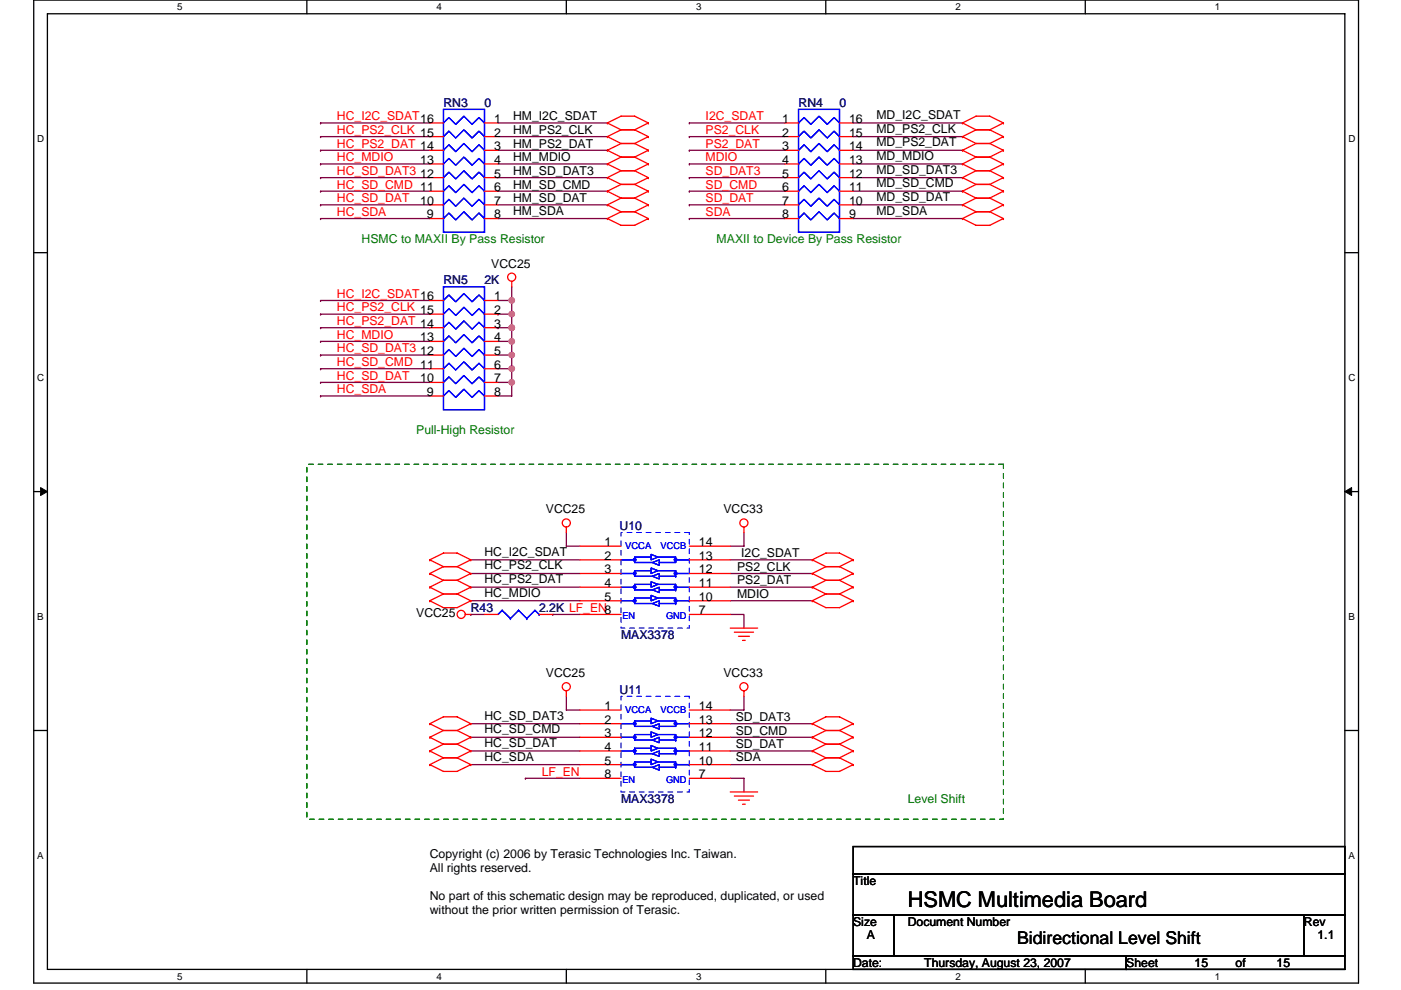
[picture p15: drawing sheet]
<svg xmlns="http://www.w3.org/2000/svg" width="297mm" height="210mm" viewBox="0 0 297 210" stroke-linecap="round" stroke-linejoin="round" font-family="sans-serif">
<defs><g id="words">
<text font-size="4.6" x="192.5" y="192.4">HSMC Multimedia Board</text>
<text font-size="3.7" x="215.6" y="200.3">Bidirectional Level Shift</text>
<g font-size="2.6" fill="#000080">
<text x="94" y="22.6">RN3</text>
<text x="102.7" y="22.6">0</text>
<text x="169.3" y="22.6">RN4</text>
<text x="178" y="22.6">0</text>
<text x="94" y="60.3">RN5</text>
<text x="102.7" y="60.3">2K</text>
<text x="131.4" y="112.4">U10</text>
<text x="99.8" y="129.8">R43</text>
<text x="114.3" y="129.8">2.2K LF_EN8</text>
<text x="131.7" y="135.6">MAX3378</text>
<text x="131.4" y="147.1">U11</text>
<text x="131.7" y="170.3">MAX3378</text>
</g>
<g font-size="2.6" fill="#f00">
<text x="71.4" y="25.5">HC_I2C_SDAT16</text>
<text x="71.4" y="28.4">HC_PS2_CLK 15</text>
<text x="149.6" y="25.5">I2C_SDAT</text>
<text x="149.6" y="28.4">PS2_CLK</text>
<text x="71.4" y="31.3">HC_PS2_DAT 14</text>
<text x="71.4" y="34.2">HC_MDIO</text>
<text x="149.6" y="31.3">PS2_DAT</text>
<text x="149.6" y="34.2">MDIO</text>
<text x="71.4" y="37.1">HC_SD_DAT3</text>
<text x="71.4" y="40">HC_SD_CMD 11</text>
<text x="149.6" y="37.1">SD_DAT3</text>
<text x="149.6" y="40">SD_CMD</text>
<text x="71.4" y="42.9">HC_SD_DAT</text>
<text x="71.4" y="45.8">HC_SDA</text>
<text x="149.6" y="42.9">SD_DAT</text>
<text x="149.6" y="45.8">SDA</text>
<text x="71.4" y="63.2">HC_I2C_SDAT16</text>
<text x="71.4" y="66.1">HC_PS2_CLK 15</text>
<text x="71.4" y="68.9">HC_PS2_DAT 14</text>
<text x="71.4" y="71.8">HC_MDIO</text>
<text x="71.4" y="74.7">HC_SD_DAT3</text>
<text x="71.4" y="77.6">HC_SD_CMD 11</text>
<text x="71.4" y="80.5">HC_SD_DAT</text>
<text x="71.4" y="83.4">HC_SDA</text>
<text x="114.9" y="164.5">LF_EN</text>
</g>
<g font-size="2.6">
<text x="104.8" y="26.1">1</text>
<text x="104.8" y="29">2</text>
<text x="108.8" y="28.4">HM_PS2_CLK</text>
<text x="108.8" y="25.5">HM_I2C_SDAT</text>
<text x="165.8" y="26.1">1</text>
<text x="165.8" y="29">2</text>
<text x="180" y="29">15</text>
<text x="180" y="26.1">16</text>
<text x="185.8" y="25.2">MD_I2C_SDAT</text>
<text x="185.8" y="28.1">MD_PS2_CLK</text>
<text x="89.1" y="34.8">13</text>
<text x="104.8" y="31.9">3</text>
<text x="104.8" y="34.8">4</text>
<text x="108.8" y="31.3">HM_PS2_DAT</text>
<text x="108.8" y="34.2">HM_MDIO</text>
<text x="165.8" y="31.9">3</text>
<text x="165.8" y="34.8">4</text>
<text x="180" y="34.8">13</text>
<text x="180" y="31.9">14</text>
<text x="185.8" y="31">MD_PS2_DAT</text>
<text x="185.8" y="33.9">MD_MDIO</text>
<text x="89.1" y="37.7">12</text>
<text x="104.8" y="37.7">5</text>
<text x="104.8" y="40.5">6</text>
<text x="108.8" y="37.1">HM_SD_DAT3</text>
<text x="108.8" y="40">HM_SD_CMD</text>
<text x="165.8" y="37.7">5</text>
<text x="165.8" y="40.5">6</text>
<text x="180" y="40.5">11</text>
<text x="180" y="37.7">12</text>
<text x="185.8" y="39.7">MD_SD_CMD</text>
<text x="185.8" y="36.8">MD_SD_DAT3</text>
<text x="89.1" y="43.4">10</text>
<text x="90.5" y="46.3">9</text>
<text x="104.8" y="43.4">7</text>
<text x="104.8" y="46.3">8</text>
<text x="108.8" y="42.9">HM_SD_DAT</text>
<text x="108.8" y="45.5">HM_SDA</text>
<text x="165.8" y="43.4">7</text>
<text x="165.8" y="46.3">8</text>
<text x="180" y="46.3">9</text>
<text x="180" y="43.4">10</text>
<text x="185.8" y="42.6">MD_SD_DAT</text>
<text x="185.8" y="45.5">MD_SDA</text>
<text x="104.2" y="56.8">VCC25</text>
<text x="104.8" y="63.7">1</text>
<text x="104.8" y="66.6">2</text>
<text x="104.8" y="69.5">3</text>
<text x="89.1" y="75.3">12</text>
<text x="89.1" y="72.4">13</text>
<text x="104.8" y="72.4">4</text>
<text x="104.8" y="75.3">5</text>
<text x="89.1" y="81.1">10</text>
<text x="90.5" y="84">9</text>
<text x="104.8" y="78.2">6</text>
<text x="104.8" y="81.1">7</text>
<text x="104.8" y="84">8</text>
<text x="115.7" y="108.9">VCC25</text>
<text x="153.4" y="108.9">VCC33</text>
<text x="102.7" y="117.9">HC_I2C_SDAT</text>
<text x="128.2" y="118.7">2</text>
<text x="128.2" y="115.8">1</text>
<text x="148.2" y="118.7">13</text>
<text x="148.2" y="115.8">14</text>
<text x="157.1" y="118.2">I2C_SDAT</text>
<text x="102.7" y="123.7">HC_PS2_DAT</text>
<text x="102.7" y="120.8">HC_PS2_CLK</text>
<text x="128.2" y="124.5">4</text>
<text x="128.2" y="121.6">3</text>
<text x="148.2" y="121.6">12</text>
<text x="148.2" y="124.5">11</text>
<text x="156.3" y="121.1">PS2_CLK</text>
<text x="156.3" y="124">PS2_DAT</text>
<text x="88.2" y="130.9">VCC25</text>
<text x="102.7" y="126.6">HC_MDIO</text>
<text x="128.2" y="127.4">5</text>
<text x="148.2" y="127.4">10</text>
<text x="148.2" y="130.3">7</text>
<text x="156.3" y="126.9">MDIO</text>
<text x="115.7" y="143.7">VCC25</text>
<text x="153.4" y="143.7">VCC33</text>
<text x="102.7" y="155.5">HC_SD_CMD</text>
<text x="102.7" y="152.6">HC_SD_DAT3</text>
<text x="128.2" y="153.5">2</text>
<text x="128.2" y="150.6">1</text>
<text x="148.2" y="153.5">13</text>
<text x="148.2" y="150.6">14</text>
<text x="156" y="152.9">SD_DAT3</text>
<text x="156" y="155.8">SD_CMD</text>
<text x="102.7" y="158.4">HC_SD_DAT</text>
<text x="102.7" y="161.3">HC_SDA</text>
<text x="128.2" y="159.3">4</text>
<text x="128.2" y="156.4">3</text>
<text x="148.2" y="156.4">12</text>
<text x="148.2" y="159.3">11</text>
<text x="156" y="158.7">SD_DAT</text>
<text x="156" y="161.3">SDA</text>
<text x="128.2" y="162.2">5</text>
<text x="128.2" y="165.1">8</text>
<text x="148.2" y="162.2">10</text>
<text x="148.2" y="165.1">7</text>
<text x="91.1" y="181.9">Copyright (c) 2006 by Terasic Technologies Inc. Taiwan.</text>
<text x="91.1" y="184.9">All rights reserved.</text>
<text x="91.1" y="190.8">No part of this schematic design may be reproduced, duplicated, or used</text>
<text x="180.9" y="187.7">Title</text>
<text x="91.1" y="193.8">without the prior written permission of Terasic.</text>
<text x="180.9" y="196.4">Size</text>
<text x="192.5" y="196.4">Document Number</text>
<text x="276.5" y="196.4">Rev</text>
<text x="183.8" y="199.3">A</text>
<text x="279.3" y="199.3">1.1</text>
<text x="180.9" y="205">Date:</text>
<text x="196" y="205">Thursday, August 23, 2007</text>
<text x="238.8" y="205">Sheet</text>
<text x="253.3" y="205">15</text>
<text x="262" y="205">of</text>
<text x="270.7" y="205">15</text>
</g>
<g font-size="2.6" fill="#008000">
<text x="76.6" y="51.6">HSMC to MAXII By Pass Resistor</text>
<text x="151.9" y="51.6">MAXII to Device By Pass Resistor</text>
<text x="88.2" y="92.1">Pull-High Resistor</text>
<text x="192.5" y="170.3">Level Shift</text>
</g>
<g font-size="2.1">
<text x="37.5" y="2.2">5</text>
<text x="92.6" y="2.2">4</text>
<text x="147.6" y="2.2">3</text>
<text x="202.6" y="2.2">2</text>
<text x="257.6" y="2.2">1</text>
<text x="7.9" y="30.1">D</text>
<text x="285.9" y="30.1">D</text>
<text x="7.9" y="80.8">C</text>
<text x="285.9" y="80.8">C</text>
<text x="7.9" y="131.4">B</text>
<text x="285.9" y="131.4">B</text>
<text x="7.9" y="182.1">A</text>
<text x="285.9" y="182.1">A</text>
<text x="37.5" y="207.8">5</text>
<text x="92.6" y="207.8">4</text>
<text x="147.6" y="207.8">3</text>
<text x="202.6" y="207.8">2</text>
<text x="257.6" y="207.8">1</text>
</g>
<g font-size="2" fill="#00f">
<text x="132.5" y="116.5">VCCA</text>
<text x="140.1" y="116.5">VCCB</text>
<text x="132" y="131.3">EN</text>
<text x="141.2" y="131.3">GND</text>
<text x="132.5" y="151.2">VCCA</text>
<text x="140.1" y="151.2">VCCB</text>
<text x="132" y="166">EN</text>
<text x="141.2" y="166">GND</text>
</g>
</g></defs>
<path d="M7.2 0h280.8v208.5h-280.8zM10.1 2.9h275v202.7h-275z" fill="none" stroke="#000" stroke-width=".28"/>
<g fill="#fff">
<path d="M37.5 .3h1.2v2.3h-1.2z"/>
<path d="M37.5 205.9h1.2v2.3h-1.2z"/>
</g>
<path d="M65.1 0v2.9M65.1 205.6v2.9" fill="none" stroke="#000" stroke-width=".28"/>
<g fill="#fff">
<path d="M92.6 .3h1.1v2.3h-1.1z"/>
<path d="M92.6 205.9h1.1v2.3h-1.1z"/>
</g>
<path d="M120.1 0v2.9M120.1 205.6v2.9" fill="none" stroke="#000" stroke-width=".28"/>
<g fill="#fff">
<path d="M147.6 .3h1.1v2.3h-1.1z"/>
<path d="M147.6 205.9h1.1v2.3h-1.1z"/>
</g>
<path d="M175.1 0v2.9M175.1 205.6v2.9" fill="none" stroke="#000" stroke-width=".28"/>
<g fill="#fff">
<path d="M202.6 .3h1.1v2.3h-1.1z"/>
<path d="M202.6 205.9h1.1v2.3h-1.1z"/>
</g>
<path d="M230.1 0v2.9M230.1 205.6v2.9" fill="none" stroke="#000" stroke-width=".28"/>
<g fill="#fff">
<path d="M257.6 .3h1.2v2.3h-1.2z"/>
<path d="M257.6 205.9h1.2v2.3h-1.2z"/>
<path d="M7.9 28.3h1.5v2.3h-1.5z"/>
<path d="M285.9 28.3h1.5v2.3h-1.5z"/>
<path d="M7.9 78.9h1.5v2.3h-1.5z"/>
<path d="M285.9 78.9h1.5v2.3h-1.5z"/>
</g>
<path d="M7.2 53.6h2.9M285.1 53.6h2.9" fill="none" stroke="#000" stroke-width=".28"/>
<g fill="#fff">
<path d="M7.9 129.6h1.4v2.3h-1.4z"/>
<path d="M285.9 129.6h1.3v2.3h-1.3z"/>
</g>
<path d="M7.2 104.3h2.9M285.1 104.3h2.9" fill="none" stroke="#000" stroke-width=".28"/>
<path d="M8.6 103.4l1.5 .9-1.5 .8zM285.1 104.3l1.5-.9v1.7z" fill="#000" stroke="#000" stroke-width=".21"/>
<g fill="#fff">
<path d="M7.9 180.3h1.4v2.3h-1.4z"/>
<path d="M285.9 180.3h1.4v2.3h-1.4z"/>
</g>
<path d="M7.2 154.9h2.9M285.1 154.9h2.9M180.9 179.6h104.2v5.7h-104.2zM180.9 185.3h104.2v8.7h-104.2zM180.9 194h8.7v8.7h-8.7zM189.6 194h86.9v8.7h-86.9zM276.5 194h8.6v8.7h-8.6zM180.9 202.7h57.9v2.9h-57.9zM238.8 202.7h46.3v2.9h-46.3z" fill="none" stroke="#000" stroke-width=".28"/>
<g fill="none" stroke="#800040" stroke-width=".28">
<path d="M68 29h.1M68 31.9h.1M68 34.8h.1M68 37.7h.1M68 29h23.1M68 31.9h23.1M68 34.8h23.1M68 37.7h23.1M68 26.1h.1M68 26.1h23.1M105.6 26.1h23.2M105.6 29h23.2"/>
<path d="M105.6 31.9h23.2M105.6 34.8h23.2M105.6 37.7h23.2M146.2 26.1h.1M146.2 29h.1M146.2 31.9h.1M146.2 34.8h.1M146.2 37.7h.1M146.2 26.1h20.2M146.2 29h20.2M146.2 31.9h20.2M146.2 34.8h20.2"/>
<path d="M146.2 37.7h20.2M180.9 26.1h23.2M180.9 31.9h23.2M180.9 29h23.2M180.9 34.8h23.2M180.9 37.7h23.2M68 40.6h.1M68 43.5h.1M68 46.4h.1M68 40.6h23.1M68 43.5h23.1M68 46.4h23.1"/>
<path d="M105.6 40.6h23.2M105.6 43.5h23.2M105.6 46.4h23.2M146.2 40.6h.1M146.2 43.5h.1M146.2 46.4h.1M146.2 40.6h20.2M146.2 43.5h20.2M146.2 46.4h20.2M180.9 43.5h23.2M180.9 40.6h23.2M180.9 46.4h23.2"/>
<path d="M68 63.7h.1M68 66.6h.1M68 69.5h.1M68 72.4h.1M68 75.3h.1M68 78.2h.1M68 69.5h23.1M68 66.6h23.1M68 63.7h23.1M68 72.4h23.1M68 75.3h23.1M68 78.2h23.1"/>
<path d="M105.6 78.2h2.9M105.6 75.3h2.9M105.6 72.4h2.9M105.6 69.5h.1M105.6 66.6h.1M105.6 63.7h2.9M105.6 69.5h2.9M105.6 66.6h2.9M108.5 60.8v2.9M108.5 78.2h.1M108.5 75.3h.1M108.5 72.4h.1"/>
<path d="M108.5 69.5h.1M108.5 66.6v2.9M108.5 63.7h.1M108.5 63.7v2.9M108.5 69.5v11.6M68 81.1h.1M68 84h.1M68 81.1h23.1M68 84h23.1M105.6 81.1h2.9M108.5 81.1v2.9h-2.9M99.8 118.7h23.2"/>
<path d="M120.1 112.9v2.9h2.9M154.8 118.7h17.4M157.7 112.9v2.9h-2.9M99.8 130.3h.1M99.8 130.3h2.9M99.8 124.5h23.2M99.8 121.6h23.2M99.8 127.4h23.2M117.2 130.3h.1M117.2 130.3h5.8M154.8 130.3h2.9v2.9M154.8 121.6h17.4"/>
<path d="M154.8 124.5h17.4M154.8 127.4h17.4M99.8 159.3h23.2M99.8 153.5h23.2M99.8 156.4h23.2M120.1 147.7v2.9h2.9M154.8 156.4h17.4M154.8 159.3h17.4M154.8 153.5h17.4M157.7 147.7v2.9h-2.9M99.8 162.2h23.2M111.4 165.1h.1"/>
<path d="M111.4 165.1h11.6M154.8 165.1h2.9v2.9M154.8 162.2h17.4"/>
</g>
<g fill="#f0f" stroke="#f0f" stroke-width=".28">
<circle cx="108.5" cy="81.1" r=".57"/>
<circle cx="108.5" cy="78.2" r=".57"/>
<circle cx="108.5" cy="75.3" r=".57"/>
<circle cx="108.5" cy="72.4" r=".57"/>
<circle cx="108.5" cy="69.5" r=".57"/>
<circle cx="108.5" cy="66.6" r=".57"/>
<circle cx="108.5" cy="63.7" r=".57"/>
</g>
<g fill="none" stroke="#f00" stroke-width=".28">
<path d="M91.1 26.1h2.9M91.1 29h2.9M91.1 31.9h2.9M91.1 34.8h2.9M91.1 37.7h2.9M102.7 26.1h2.9M102.7 29h2.9M102.7 31.9h2.9M102.7 34.8h2.9M102.7 37.7h2.9M128.8 37.7h.1M128.8 29h.1"/>
<path d="M128.8 31.9h.1M128.8 26.1l2.9-1.5h2.9l2.9 1.5M128.8 26.1h.1M128.8 34.8h.1M128.8 37.7l2.9 1.4M128.8 29l2.9 1.4M128.8 31.9l2.9 1.4M128.8 26.1l2.9 1.4M128.8 34.8l2.9 1.4M131.7 39.1h2.9M131.7 36.2h2.9M131.7 27.5h2.9"/>
<path d="M131.7 30.4h2.9M131.7 33.3h2.9M131.7 36.2l-2.9 1.5M131.7 39.1l-2.9 1.5M131.7 27.5l-2.9 1.5M131.7 30.4l-2.9 1.5M131.7 33.3l-2.9 1.5M134.6 36.2l2.9 1.5M134.6 39.1l2.9 1.5M134.6 27.5l2.9 1.5M134.6 30.4l2.9 1.5M134.6 33.3l2.9 1.5"/>
<path d="M137.5 37.7h.1M137.5 29h.1M137.5 31.9h.1M137.5 26.1h.1M137.5 34.8h.1M137.5 37.7l-2.9 1.4M137.5 29l-2.9 1.4M137.5 31.9l-2.9 1.4M137.5 26.1l-2.9 1.4M137.5 34.8l-2.9 1.4M166.4 26.1h2.9M166.4 29h2.9"/>
<path d="M166.4 31.9h2.9M166.4 34.8h2.9M166.4 37.7h2.9M178 26.1h2.9M178 29h2.9M178 31.9h2.9M178 34.8h2.9M178 37.7h2.9M204.1 26.1l2.8-1.5h2.9l2.9 1.5M204.1 26.1h.1M204.1 31.9h.1M204.1 29h.1"/>
<path d="M204.1 34.8h.1M204.1 37.7h.1M204.1 26.1l2.8 1.4M204.1 31.9l2.8 1.4M204.1 29l2.8 1.4M204.1 34.8l2.8 1.4M204.1 37.7l2.8 1.4M206.9 27.5h2.9M206.9 30.4h2.9M206.9 33.3h2.9M206.9 36.2h2.9M206.9 39.1h2.9"/>
<path d="M206.9 30.4l-2.8 1.5M206.9 27.5l-2.8 1.5M206.9 33.3l-2.8 1.5M206.9 39.1l-2.8 1.5M206.9 36.2l-2.8 1.5M209.8 30.4l2.9 1.5M209.8 27.5l2.9 1.5M209.8 33.3l2.9 1.5M209.8 39.1l2.9 1.5M209.8 36.2l2.9 1.5M212.7 26.1h.1M212.7 31.9h.1"/>
<path d="M212.7 29h.1M212.7 34.8h.1M212.7 37.7h.1M212.7 26.1l-2.9 1.4M212.7 31.9l-2.9 1.4M212.7 29l-2.9 1.4M212.7 34.8l-2.9 1.4M212.7 37.7l-2.9 1.4M91.1 40.6h2.9M91.1 43.5h2.9M91.1 46.4h2.9M102.7 40.6h2.9"/>
<path d="M102.7 43.5h2.9M102.7 46.4h2.9M108.5 59.7v1.1M128.8 40.6h.1M128.8 43.5h.1M128.8 46.4l2.9 1.4h2.9l2.9-1.4M128.8 46.4h.1M128.8 40.6l2.9 1.4M128.8 43.5l2.9 1.4M131.7 42h2.9M131.7 44.9h2.9M131.7 42l-2.9 1.5"/>
<path d="M131.7 44.9l-2.9 1.5M134.6 42l2.9 1.5M134.6 44.9l2.9 1.5M137.5 40.6h.1M137.5 43.5h.1M137.5 46.4h.1M137.5 40.6l-2.9 1.4M137.5 43.5l-2.9 1.4M166.4 40.6h2.9M166.4 43.5h2.9M166.4 46.4h2.9M178 40.6h2.9"/>
<path d="M178 43.5h2.9M178 46.4h2.9M204.1 43.5h.1M204.1 40.6h.1M204.1 46.4l2.8 1.4h2.9l2.9-1.4M204.1 46.4h.1M204.1 43.5l2.8 1.4M204.1 40.6l2.8 1.4M206.9 42h2.9M206.9 44.9h2.9M206.9 42l-2.8 1.5M206.9 44.9l-2.8 1.5"/>
<path d="M209.8 42l2.9 1.5M209.8 44.9l2.9 1.5M212.7 43.5h.1M212.7 40.6h.1M212.7 46.4h.1M212.7 43.5l-2.9 1.4M212.7 40.6l-2.9 1.4M91.1 63.7h2.9M91.1 66.6h2.9M91.1 69.5h2.9M91.1 72.4h2.9M91.1 75.3h2.9"/>
<path d="M91.1 78.2h2.9M102.7 63.7h2.9M102.7 66.6h2.9M102.7 69.5h2.9M102.7 72.4h2.9M102.7 75.3h2.9M102.7 78.2h2.9M91.1 81.1h2.9M91.1 84h2.9M102.7 81.1h2.9M102.7 84h2.9M91.1 118.7l2.9-1.4h2.9l2.9 1.4"/>
<path d="M91.1 118.7h.1M91.1 118.7l2.9 1.5M99.8 118.7h.1M99.8 118.7l-2.9 1.5M120.1 111.8v1.1M123 118.7h8.7M123 115.8h8.7M146.2 118.7h8.6M146.2 115.8h8.6M157.7 111.8v1.1M172.2 118.7l2.9-1.4h2.9l2.9 1.4M172.2 118.7h.1"/>
<path d="M172.2 118.7l2.9 1.5M180.9 118.7h.1M180.9 118.7l-2.9 1.5M91.1 124.5h.1M91.1 121.6h.1M91.1 127.4h.1M91.1 127.4l2.9 1.5h2.9l2.9-1.5M91.1 124.5l2.9 1.5M91.1 121.6l2.9 1.5M94 120.2h2.9M94 123.1h2.9M94 126h2.9"/>
<path d="M94 123.1l-2.9 1.4M94 120.2l-2.9 1.4M94 126l-2.9 1.4M96.9 123.1l2.9 1.4M96.9 120.2l2.9 1.4M96.9 126l2.9 1.4M98.7 130.3h1.1M99.8 124.5h.1M99.8 121.6h.1M99.8 127.4h.1M99.8 124.5l-2.9 1.5M99.8 121.6l-2.9 1.5"/>
<path d="M102.7 130.3h2.9M114.3 130.3h2.9M123 130.3h8.7M123 124.5h8.7M123 127.4h8.7M123 121.6h8.7M146.2 130.3h8.6M146.2 124.5h8.6M146.2 127.4h8.6M146.2 121.6h8.6M154.8 133.2h5.8M155.7 134.1h4.1"/>
<path d="M156.6 135h2.3M157.4 135.8h.6M172.2 127.4l2.9 1.5h2.9l2.9-1.5M172.2 127.4h.1M172.2 121.6h.1M172.2 124.5h.1M172.2 121.6l2.9 1.5M172.2 124.5l2.9 1.5M175.1 120.2h2.9M175.1 126h2.9M175.1 123.1h2.9M175.1 126l-2.9 1.4"/>
<path d="M175.1 120.2l-2.9 1.4M175.1 123.1l-2.9 1.4M178 126l2.9 1.4M178 120.2l2.9 1.4M178 123.1l2.9 1.4M180.9 127.4h.1M180.9 121.6h.1M180.9 124.5h.1M180.9 121.6l-2.9 1.5M180.9 124.5l-2.9 1.5M91.1 159.3h.1M91.1 156.4h.1"/>
<path d="M91.1 153.5l2.9-1.5h2.9l2.9 1.5M91.1 153.5h.1M91.1 159.3l2.9 1.4M91.1 156.4l2.9 1.4M91.1 153.5l2.9 1.4M94 157.8h2.9M94 154.9h2.9M94 157.8l-2.9 1.5M94 154.9l-2.9 1.5M96.9 157.8l2.9 1.5M96.9 154.9l2.9 1.5M99.8 159.3h.1"/>
<path d="M99.8 156.4h.1M99.8 153.5h.1M99.8 159.3l-2.9 1.4M99.8 156.4l-2.9 1.4M99.8 153.5l-2.9 1.4M120.1 146.5v1.2M123 159.3h8.7M123 153.5h8.7M123 156.4h8.7M123 150.6h8.7M146.2 159.3h8.6M146.2 153.5h8.6"/>
<path d="M146.2 156.4h8.6M146.2 150.6h8.6M157.7 146.5v1.2M172.2 153.5l2.9-1.5h2.9l2.9 1.5M172.2 153.5h.1M172.2 156.4h.1M172.2 159.3h.1M172.2 153.5l2.9 1.4M172.2 156.4l2.9 1.4M172.2 159.3l2.9 1.4M175.1 154.9h2.9M175.1 157.8h2.9"/>
<path d="M175.1 154.9l-2.9 1.5M175.1 157.8l-2.9 1.5M178 154.9l2.9 1.5M178 157.8l2.9 1.5M180.9 153.5h.1M180.9 156.4h.1M180.9 159.3h.1M180.9 153.5l-2.9 1.4M180.9 156.4l-2.9 1.4M180.9 159.3l-2.9 1.4M91.1 162.2h.1M91.1 162.2l2.9 1.4h2.9l2.9-1.4"/>
<path d="M94 160.7h2.9M94 160.7l-2.9 1.5M96.9 160.7l2.9 1.5M99.8 162.2h.1M123 162.2h8.7M123 165.1h8.7M146.2 162.2h8.6M146.2 165.1h8.6M154.8 168h5.8M155.7 168.8h4.1M156.6 169.7h2.3M157.4 170.6h.6"/>
<path d="M172.2 162.2l2.9 1.4h2.9l2.9-1.4M172.2 162.2h.1M175.1 160.7h2.9M175.1 160.7l-2.9 1.5M178 160.7l2.9 1.5M180.9 162.2h.1"/>
<circle cx="108.5" cy="58.8" r=".86"/>
<circle cx="120.1" cy="110.9" r=".86"/>
<circle cx="157.7" cy="110.9" r=".86"/>
<circle cx="97.8" cy="130.3" r=".86"/>
<circle cx="120.1" cy="145.7" r=".86"/>
<circle cx="157.7" cy="145.7" r=".86"/>
</g>
<path d="M65.1 98.5h147.6v75.3h-147.6z" fill="none" stroke="#008000" stroke-width=".21" stroke-dasharray="1 1 1 1 1 1 1 1"/>
<path d="M131.7 112.9h14.5v20.3h-14.5zM131.7 147.7h14.5v20.3h-14.5z" fill="none" stroke="#fff" stroke-width=".21" stroke-dasharray="1 1 1 1 1 1 1 1"/>
<path d="M131.7 112.9h14.5v20.3h-14.5zM131.7 147.7h14.5v20.3h-14.5z" fill="none" stroke="#00f" stroke-width=".21" stroke-dasharray="1 1 1 1 1 1 1 1"/>
<g fill="none" stroke="#00f" stroke-width=".28">
<path d="M94 23.2h8.7v26.1h-8.7zM94 26.1l1.2-1.2 1.4 1.5 1.8-1.8 1.7 1.8 1.5-1.5 1.1 1.2M94 29l1.2-1.2 1.4 1.5 1.8-1.8 1.7 1.8 1.5-1.5 1.1 1.2M94 31.9l1.2-1.2 1.4 1.5 1.8-1.8 1.7 1.8 1.5-1.5 1.1 1.2M94 34.8l1.2-1.2 1.4 1.5 1.8-1.8 1.7 1.8 1.5-1.5 1.1 1.2M94 37.7l1.2-1.2 1.4 1.5 1.8-1.8 1.7 1.8 1.5-1.5 1.1 1.2M169.3 23.2h8.7v26.1h-8.7zM169.3 26.1l1.2-1.2 1.4 1.5 1.7-1.8 1.8 1.8 1.4-1.5 1.2 1.2M169.3 29l1.2-1.2 1.4 1.5 1.7-1.8 1.8 1.8 1.4-1.5 1.2 1.2M169.3 31.9l1.2-1.2 1.4 1.5 1.7-1.8 1.8 1.8 1.4-1.5 1.2 1.2M169.3 34.8l1.2-1.2 1.4 1.5 1.7-1.8 1.8 1.8 1.4-1.5 1.2 1.2M169.3 37.7l1.2-1.2 1.4 1.5 1.7-1.8 1.8 1.8 1.4-1.5 1.2 1.2"/>
<path d="M94 40.6l1.2-1.2 1.4 1.5 1.8-1.8 1.7 1.8 1.5-1.5 1.1 1.2M94 43.5l1.2-1.2 1.4 1.5 1.8-1.8 1.7 1.8 1.5-1.5 1.1 1.2M94 46.4l1.2-1.2 1.4 1.5 1.8-1.8 1.7 1.8 1.5-1.5 1.1 1.2M169.3 40.6l1.2-1.2 1.4 1.5 1.7-1.8 1.8 1.8 1.4-1.5 1.2 1.2M169.3 43.5l1.2-1.2 1.4 1.5 1.7-1.8 1.8 1.8 1.4-1.5 1.2 1.2M169.3 46.4l1.2-1.2 1.4 1.5 1.7-1.8 1.8 1.8 1.4-1.5 1.2 1.2M94 60.8h8.7v26.1h-8.7zM94 63.7l1.2-1.1 1.4 1.4 1.8-1.7 1.7 1.7 1.5-1.4 1.1 1.1M94 66.6l1.2-1.1 1.4 1.4 1.8-1.7 1.7 1.7 1.5-1.4 1.1 1.1M94 69.5l1.2-1.1 1.4 1.4 1.8-1.7 1.7 1.7 1.5-1.4 1.1 1.1M94 72.4l1.2-1.2 1.4 1.5 1.8-1.7 1.7 1.7 1.5-1.5 1.1 1.2M94 75.3l1.2-1.2 1.4 1.5 1.8-1.7 1.7 1.7 1.5-1.5 1.1 1.2"/>
<path d="M94 78.2l1.2-1.2 1.4 1.5 1.8-1.7 1.7 1.7 1.5-1.5 1.1 1.2M94 81.1l1.2-1.2 1.4 1.5 1.8-1.7 1.7 1.7 1.5-1.5 1.1 1.2M94 84l1.2-1.2 1.4 1.5 1.8-1.8 1.7 1.8 1.5-1.5 1.1 1.2M131.7 118.7h2.9M138 117.6l1.5 .6-1.5 .5zM138 118.2h-3.4v1.1h3.7M138.3 119.3l1.5-.6v1.2zM139.5 118.2h3.8v1.1h-3.5M143.3 118.7h2.9M106.5 129.5h.1M106.5 129.5l-.9 .8M106.5 129.5l1.7 1.7"/>
<path d="M108.2 131.2h.1M110 129.5h.1M110 129.5l-1.8 1.7M110 129.5l1.7 1.7M111.7 131.2h.1M113.4 129.5h.1M113.4 129.5l-1.7 1.7M113.4 129.5l.9 .8M114.3 130.3h.1M131.7 124.5h2.9M131.7 127.4h2.9M131.7 121.6h2.9"/>
<path d="M138 123.4l1.5 .6-1.5 .5zM138 126.3l1.5 .6-1.5 .5zM138 120.5l1.5 .6-1.5 .5zM138 121.1h-3.4v1.1h3.7M138 124h-3.4v1.1h3.7M138 126.9h-3.4v1.1h3.7M138.3 122.2l1.5-.6v1.2zM138.3 125.1l1.5-.6v1.2zM138.3 128l1.5-.6v1.2zM139.5 121.1h3.8v1.1M139.5 124h3.8v1.1M139.5 126.9h3.8v1.1"/>
<path d="M139.8 122.2h3.5M139.8 125.1h3.5M139.8 128h3.5M143.3 121.6h2.9M143.3 124.5h2.9M143.3 127.4h2.9M143.3 122.2h.1M143.3 125.1h.1M143.3 128h.1M146.2 127.4h.1M131.7 159.3h2.9M131.7 153.5h2.9"/>
<path d="M131.7 156.4h2.9M138 158.1l1.5 .6-1.5 .6zM138 152.3l1.5 .6-1.5 .6zM138 155.2l1.5 .6-1.5 .6zM138 152.9h-3.4v1.2h3.7M138 155.8h-3.4v1.2h3.7M138 158.7h-3.4v1.2h3.7M138.3 154.1l1.5-.6v1.1zM138.3 157l1.5-.6v1.1zM138.3 159.9l1.5-.6v1.1zM139.5 155.8h3.8v1.2M139.5 158.7h3.8v1.2"/>
<path d="M139.5 152.9h3.8v1.2h-3.5M139.8 157h3.5M139.8 159.9h3.5M143.3 156.4h2.9M143.3 159.3h2.9M143.3 153.5h2.9M143.3 157h.1M143.3 159.9h.1M131.7 162.2h2.9M138 161l1.5 .6-1.5 .6zM138 161.6h-3.4v1.2h3.7M138.3 162.8l1.5-.6v1.1z"/>
<path d="M139.5 161.6h3.8v1.2M139.8 162.8h3.5M143.3 162.2h2.9M143.3 162.8h.1M146.2 162.2h.1"/>
</g>
<g fill="#00f" stroke="#00f" stroke-width=".28">
<circle cx="143.2" cy="153.5" r=".28"/>
<circle cx="134.5" cy="153.5" r=".28"/>
<circle cx="134.5" cy="156.4" r=".28"/>
<circle cx="143.2" cy="156.4" r=".28"/>
<circle cx="134.5" cy="159.3" r=".28"/>
<circle cx="143.2" cy="159.3" r=".28"/>
<circle cx="134.5" cy="162.2" r=".28"/>
<circle cx="143.2" cy="162.2" r=".28"/>
<circle cx="143.2" cy="118.7" r=".28"/>
<circle cx="134.5" cy="118.7" r=".28"/>
<circle cx="134.5" cy="121.6" r=".28"/>
<circle cx="143.2" cy="121.6" r=".28"/>
<circle cx="134.5" cy="124.5" r=".28"/>
<circle cx="143.2" cy="124.5" r=".28"/>
<circle cx="134.5" cy="127.4" r=".28"/>
<circle cx="143.2" cy="127.4" r=".28"/>
</g>
<use href="#words"/>
</svg>
